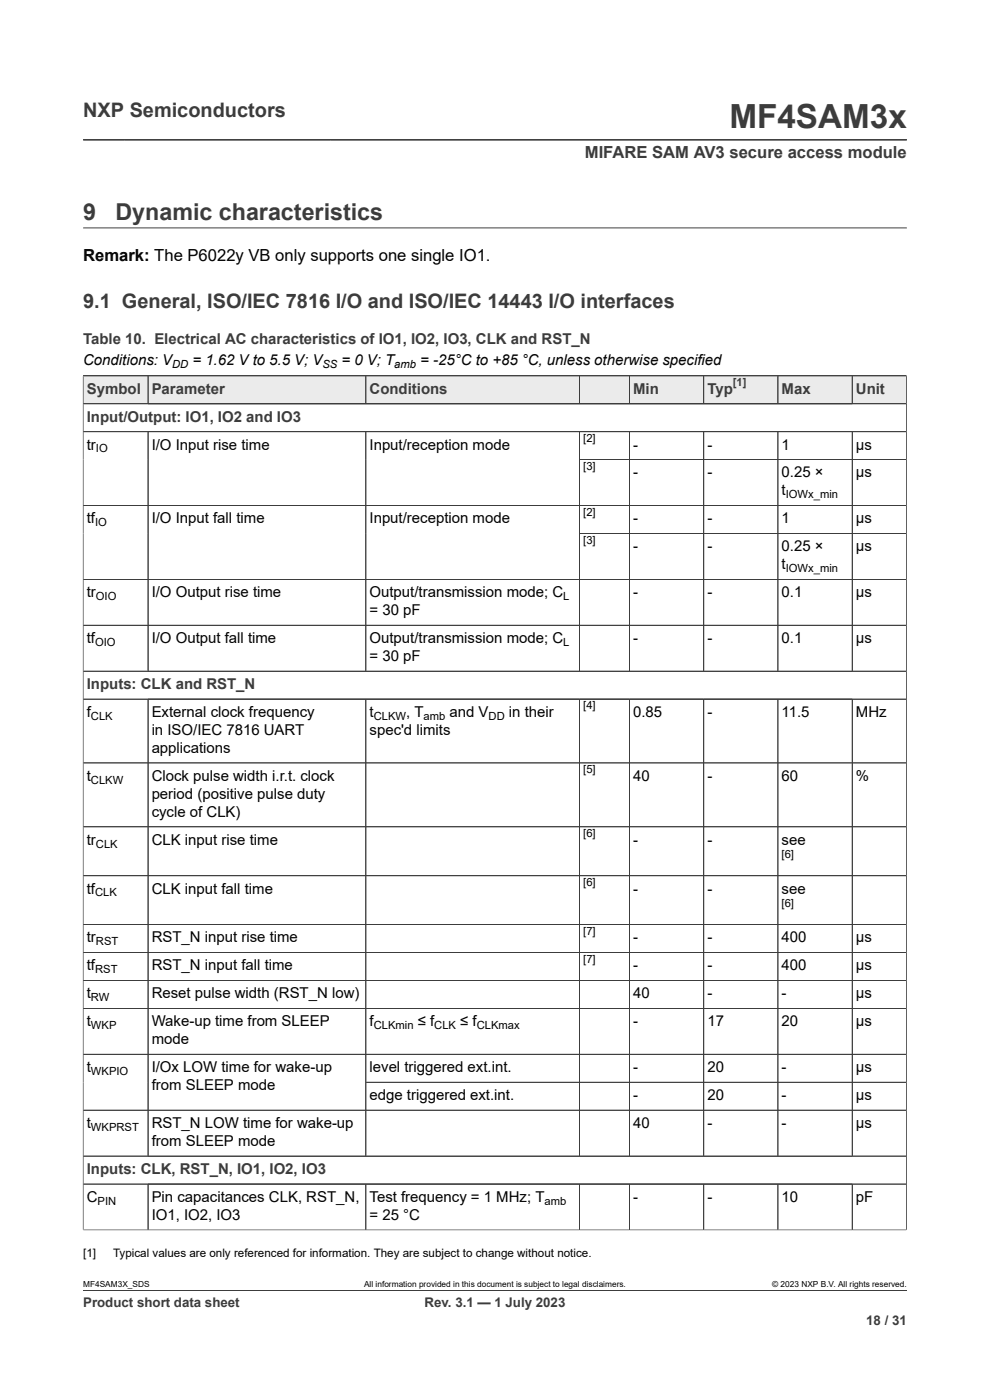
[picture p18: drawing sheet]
<svg xmlns="http://www.w3.org/2000/svg" width="210mm" height="297mm" viewBox="0 0 210 297" stroke-linecap="round" stroke-linejoin="round" font-family="sans-serif">
<defs><g id="words">
<text font-size="7.1" fill="#3c3c3c" x="154.7" y="27.2">MF4SAM3x</text>
<g font-size="4.9" fill="#3c3c3c">
<text x="17.6" y="46.6">9</text>
<text x="24.5" y="46.6">Dynamic characteristics</text>
</g>
<g font-size="4.2" fill="#3c3c3c">
<text x="17.6" y="24.8">NXP Semiconductors</text>
<text x="17.6" y="65.3">9.1 General, ISO/IEC 7816 I/O and ISO/IEC 14443 I/O interfaces</text>
</g>
<text font-size="3.5" fill="#3c3c3c" x="124.1" y="33.5">MIFARE SAM AV3 secure access module</text>
<text font-size="3.5" x="17.6" y="55.5">Remark: The P6022y VB only supports one single IO1.</text>
<g font-size="3.2">
<text x="17.6" y="77.5">Conditions: V</text>
<text x="40.8" y="77.5">= 1.62 V to 5.5 V; V</text>
<text x="72.5" y="77.5">= 0 V; T</text>
<text x="89.2" y="77.5">= -25°C to +85 °C, unless otherwise specified</text>
<text x="18.4" y="95.4">tr</text>
<text x="32.2" y="95.4">I/O Input rise time</text>
<text x="78.4" y="95.4">Input/reception mode</text>
<text x="134.3" y="95.4">-</text>
<text x="150.1" y="95.4">-</text>
<text x="165.8" y="95.4">1</text>
<text x="181.5" y="95.4">μs</text>
<text x="134.3" y="101.3">-</text>
<text x="150.1" y="101.3">-</text>
<text x="165.8" y="101.3">0.25 ×</text>
<text x="181.5" y="101.3">μs</text>
<text x="165.8" y="105.1">t</text>
<text x="18.4" y="111">tf</text>
<text x="32.2" y="111">I/O Input fall time</text>
<text x="78.4" y="111">Input/reception mode</text>
<text x="134.3" y="111">-</text>
<text x="150.1" y="111">-</text>
<text x="165.8" y="111">1</text>
<text x="181.5" y="111">μs</text>
<text x="134.3" y="117">-</text>
<text x="150.1" y="117">-</text>
<text x="165.8" y="117">0.25 ×</text>
<text x="181.5" y="117">μs</text>
<text x="165.8" y="120.8">t</text>
<text x="18.4" y="126.7">tr</text>
<text x="32.2" y="126.7">I/O Output rise time</text>
<text x="78.4" y="126.7">Output/transmission mode; C</text>
<text x="78.4" y="130.5">= 30 pF</text>
<text x="134.3" y="126.7">-</text>
<text x="150.1" y="126.7">-</text>
<text x="165.8" y="126.7">0.1</text>
<text x="181.5" y="126.7">μs</text>
<text x="18.4" y="136.4">tf</text>
<text x="32.2" y="136.4">I/O Output fall time</text>
<text x="78.4" y="136.4">Output/transmission mode; C</text>
<text x="134.3" y="136.4">-</text>
<text x="150.1" y="136.4">-</text>
<text x="165.8" y="136.4">0.1</text>
<text x="181.5" y="136.4">μs</text>
<text x="78.4" y="140.2">= 30 pF</text>
<text x="18.4" y="152.1">f</text>
<text x="32.2" y="152.1">External clock frequency</text>
<text x="32.2" y="155.9">in ISO/IEC 7816 UART</text>
<text x="78.4" y="152.1">t</text>
<text x="78.4" y="155.9">spec'd limits</text>
<text x="86.1" y="152.1">, T</text>
<text x="95.3" y="152.1">and V</text>
<text x="108" y="152.1">in their</text>
<text x="134.3" y="152.1">0.85</text>
<text x="150.1" y="152.1">-</text>
<text x="165.8" y="152.1">11.5</text>
<text x="181.5" y="152.1">MHz</text>
<text x="32.2" y="159.7">applications</text>
<text x="18.4" y="165.6">t</text>
<text x="32.2" y="165.6">Clock pulse width i.r.t. clock</text>
<text x="134.3" y="165.6">40</text>
<text x="150.1" y="165.6">-</text>
<text x="165.8" y="165.6">60</text>
<text x="181.5" y="165.6">%</text>
<text x="32.2" y="169.5">period (positive pulse duty</text>
<text x="32.2" y="173.3">cycle of CLK)</text>
<text x="18.4" y="179.2">tr</text>
<text x="32.2" y="179.2">CLK input rise time</text>
<text x="134.3" y="179.2">-</text>
<text x="150.1" y="179.2">-</text>
<text x="165.8" y="179.2">see</text>
<text x="18.4" y="189.6">tf</text>
<text x="32.2" y="189.6">CLK input fall time</text>
<text x="134.3" y="189.6">-</text>
<text x="150.1" y="189.6">-</text>
<text x="165.8" y="189.6">see</text>
<text x="18.4" y="199.9">tr</text>
<text x="32.2" y="199.9">RST_N input rise time</text>
<text x="134.3" y="199.9">-</text>
<text x="150.1" y="199.9">-</text>
<text x="165.8" y="199.9">400</text>
<text x="181.5" y="199.9">μs</text>
<text x="18.4" y="205.9">tf</text>
<text x="32.2" y="205.9">RST_N input fall time</text>
<text x="134.3" y="205.9">-</text>
<text x="150.1" y="205.9">-</text>
<text x="165.8" y="205.9">400</text>
<text x="181.5" y="205.9">μs</text>
<text x="18.4" y="211.8">t</text>
<text x="32.2" y="211.8">Reset pulse width (RST_N low)</text>
<text x="134.3" y="211.8">40</text>
<text x="150.1" y="211.8">-</text>
<text x="165.8" y="211.8">-</text>
<text x="181.5" y="211.8">μs</text>
<text x="18.4" y="217.7">t</text>
<text x="32.2" y="217.7">Wake-up time from SLEEP</text>
<text x="32.2" y="221.5">mode</text>
<text x="78.4" y="217.7">f</text>
<text x="88.6" y="217.7">≤ f</text>
<text x="97.6" y="217.7">≤ f</text>
<text x="134.3" y="217.7">-</text>
<text x="150.1" y="217.7">17</text>
<text x="165.8" y="217.7">20</text>
<text x="181.5" y="217.7">μs</text>
<text x="18.4" y="227.5">t</text>
<text x="32.2" y="227.5">I/Ox LOW time for wake-up</text>
<text x="78.4" y="227.5">level triggered ext.int.</text>
<text x="134.3" y="227.5">-</text>
<text x="150.1" y="227.5">20</text>
<text x="165.8" y="227.5">-</text>
<text x="181.5" y="227.5">μs</text>
<text x="32.2" y="231.3">from SLEEP mode</text>
<text x="78.4" y="233.4">edge triggered ext.int.</text>
<text x="134.3" y="233.4">-</text>
<text x="150.1" y="233.4">20</text>
<text x="165.8" y="233.4">-</text>
<text x="181.5" y="233.4">μs</text>
<text x="18.4" y="239.3">t</text>
<text x="32.2" y="239.3">RST_N LOW time for wake-up</text>
<text x="134.3" y="239.3">40</text>
<text x="150.1" y="239.3">-</text>
<text x="165.8" y="239.3">-</text>
<text x="181.5" y="239.3">μs</text>
<text x="32.2" y="243.1">from SLEEP mode</text>
<text x="18.4" y="255">C</text>
<text x="32.2" y="255">Pin capacitances CLK, RST_N,</text>
<text x="78.4" y="255">Test frequency = 1 MHz; T</text>
<text x="134.3" y="255">-</text>
<text x="150.1" y="255">-</text>
<text x="165.8" y="255">10</text>
<text x="181.5" y="255">pF</text>
<text x="32.2" y="258.8">IO1, IO2, IO3</text>
<text x="78.4" y="258.8">= 25 °C</text>
</g>
<g font-size="3.2" fill="#3c3c3c">
<text x="17.6" y="73">Table 10. Electrical AC characteristics of IO1, IO2, IO3, CLK and RST_N</text>
<text x="18.4" y="83.5">Symbol</text>
<text x="32.2" y="83.5">Parameter</text>
<text x="78.4" y="83.5">Conditions</text>
<text x="134.3" y="83.5">Min</text>
<text x="150.1" y="83.5">Typ</text>
<text x="165.8" y="83.5">Max</text>
<text x="181.5" y="83.5">Unit</text>
<text x="18.4" y="89.4">Input/Output: IO1, IO2 and IO3</text>
<text x="18.4" y="146.2">Inputs: CLK and RST_N</text>
<text x="18.4" y="249">Inputs: CLK, RST_N, IO1, IO2, IO3</text>
</g>
<g font-size="2.8" fill="#3c3c3c">
<text x="17.6" y="277.3">Product short data sheet</text>
<text x="90.1" y="277.3">Rev. 3.1 — 1 July 2023</text>
<text x="183.7" y="281">18 / 31</text>
</g>
<g font-size="2.5">
<text x="17.6" y="266.6">[1]</text>
<text x="24" y="266.6">Typical values are only referenced for information. They are subject to change without notice.</text>
</g>
<g font-size="2.4">
<text x="36.5" y="78.1">DD</text>
<text x="68.4" y="78.1">SS</text>
<text x="83.6" y="78.1">amb</text>
<text x="20.4" y="96">IO</text>
<text x="123.7" y="93.7">[2]</text>
<text x="123.7" y="99.7">[3]</text>
<text x="166.7" y="105.7">IOWx_min</text>
<text x="20.2" y="111.7">IO</text>
<text x="123.7" y="109.4">[2]</text>
<text x="123.7" y="115.3">[3]</text>
<text x="166.7" y="121.4">IOWx_min</text>
<text x="20.4" y="127.3">OIO</text>
<text x="119.5" y="127.3">L</text>
<text x="20.2" y="137.1">OIO</text>
<text x="119.5" y="137.1">L</text>
<text x="19.3" y="152.7">CLK</text>
<text x="79.3" y="152.7">CLKW</text>
<text x="89.8" y="152.7">amb</text>
<text x="103.6" y="152.7">DD</text>
<text x="123.7" y="150.5">[4]</text>
<text x="19.3" y="166.3">CLKW</text>
<text x="123.7" y="164">[5]</text>
<text x="20.4" y="179.8">CLK</text>
<text x="123.7" y="177.5">[6]</text>
<text x="165.8" y="182">[6]</text>
<text x="20.2" y="190.2">CLK</text>
<text x="123.7" y="187.9">[6]</text>
<text x="165.8" y="192.4">[6]</text>
<text x="20.4" y="200.6">RST</text>
<text x="123.7" y="198.3">[7]</text>
<text x="20.2" y="206.5">RST</text>
<text x="123.7" y="204.2">[7]</text>
<text x="19.3" y="212.4">RW</text>
<text x="19.3" y="218.3">WKP</text>
<text x="79.3" y="218.3">CLKmin</text>
<text x="92.1" y="218.3">CLK</text>
<text x="101.1" y="218.3">CLKmax</text>
<text x="19.3" y="228.1">WKPIO</text>
<text x="19.3" y="239.9">WKPRST</text>
<text x="20.7" y="255.6">PIN</text>
<text x="115.5" y="255.6">amb</text>
</g>
<text font-size="2.4" fill="#3c3c3c" x="155.5" y="81.9">[1]</text>
<g font-size="1.8">
<text x="17.6" y="273.1">MF4SAM3X_SDS</text>
<text x="77.2" y="273.1">All information provided in this document is subject to legal disclaimers.</text>
<text x="163.8" y="273.1">© 2023 NXP B.V. All rights reserved.</text>
</g>
</g></defs>
<path d="M17.6 29.7h174.8M17.6 48.3h174.8M17.6 79.7h174.7" fill="none" stroke="#3c3c3c" stroke-width=".21"/>
<path d="M17.7 79.8h13.6v5.8h-13.6z" fill="#ebebeb"/>
<path d="M17.6 79.7h13.8v6h-13.8z" fill="none" stroke="#3c3c3c" stroke-width=".21"/>
<path d="M31.5 79.8h46v5.8h-46z" fill="#ebebeb"/>
<path d="M31.4 79.7h46.2v6h-46.2z" fill="none" stroke="#3c3c3c" stroke-width=".21"/>
<path d="M77.7 79.8h45.2v5.8h-45.2z" fill="#ebebeb"/>
<path d="M77.6 79.7h45.3v6h-45.3z" fill="none" stroke="#3c3c3c" stroke-width=".21"/>
<path d="M123 79.8h10.5v5.8h-10.5z" fill="#ebebeb"/>
<path d="M122.9 79.7h10.6v6h-10.6z" fill="none" stroke="#3c3c3c" stroke-width=".21"/>
<path d="M133.6 79.8h15.6v5.8h-15.6z" fill="#ebebeb"/>
<path d="M133.5 79.7h15.8v6h-15.8z" fill="none" stroke="#3c3c3c" stroke-width=".21"/>
<path d="M149.3 79.8h15.7v5.8h-15.7z" fill="#ebebeb"/>
<path d="M149.3 79.7h15.7v6h-15.7z" fill="none" stroke="#3c3c3c" stroke-width=".21"/>
<path d="M165.1 79.8h15.6v5.8h-15.6z" fill="#ebebeb"/>
<path d="M165 79.7h15.8v6h-15.8z" fill="none" stroke="#3c3c3c" stroke-width=".21"/>
<path d="M180.8 79.8h11.4v5.8h-11.4z" fill="#ebebeb"/>
<g fill="none" stroke="#3c3c3c" stroke-width=".21">
<path d="M17.6 79.7h174.7v181.3M17.6 79.8v181.2M31.4 79.8v5.8M77.6 79.8v5.8M122.9 79.8v5.8M133.5 79.8v5.8M149.3 79.8v5.8M165 79.8v5.8M180.8 79.7v6M17.6 91.6h174.7M31.4 91.6v50.8M77.6 91.6v50.8"/>
<path d="M122.9 97.5h69.4M122.9 91.6v50.8M133.5 91.6v50.8M149.3 91.6v50.8M165 91.6v50.8M180.8 91.6v50.8M192.3 85.7h-174.7M17.6 107.2h174.7M192.3 113.2h-69.4M17.6 122.9h174.7M17.6 132.6h174.7M17.6 142.4h174.7"/>
<path d="M17.6 148.3h174.7M31.4 148.3v97M77.6 148.3v97M122.9 148.3v97M133.5 148.3v97M149.3 148.3v97M165 148.3v97M180.8 148.3v97M17.6 161.9h174.7M17.6 175.4h174.7M17.6 185.8h174.7M17.6 196.1h174.7"/>
<path d="M17.6 202.1h174.7M17.6 208h174.7M17.6 213.9h174.7M17.6 223.7h174.7M17.6 235.5h174.7M77.6 229.6h114.7M17.6 245.3h174.7M17.6 251.2h174.7M31.4 251.2v9.7M77.6 251.2v9.7M122.9 251.2v9.7M133.5 251.2v9.7"/>
<path d="M149.3 251.2v9.7M165 251.2v9.7M180.8 251.2v9.7M17.6 260.9h174.7M17.6 273.8h174.8"/>
</g>
<use href="#words"/>
</svg>
